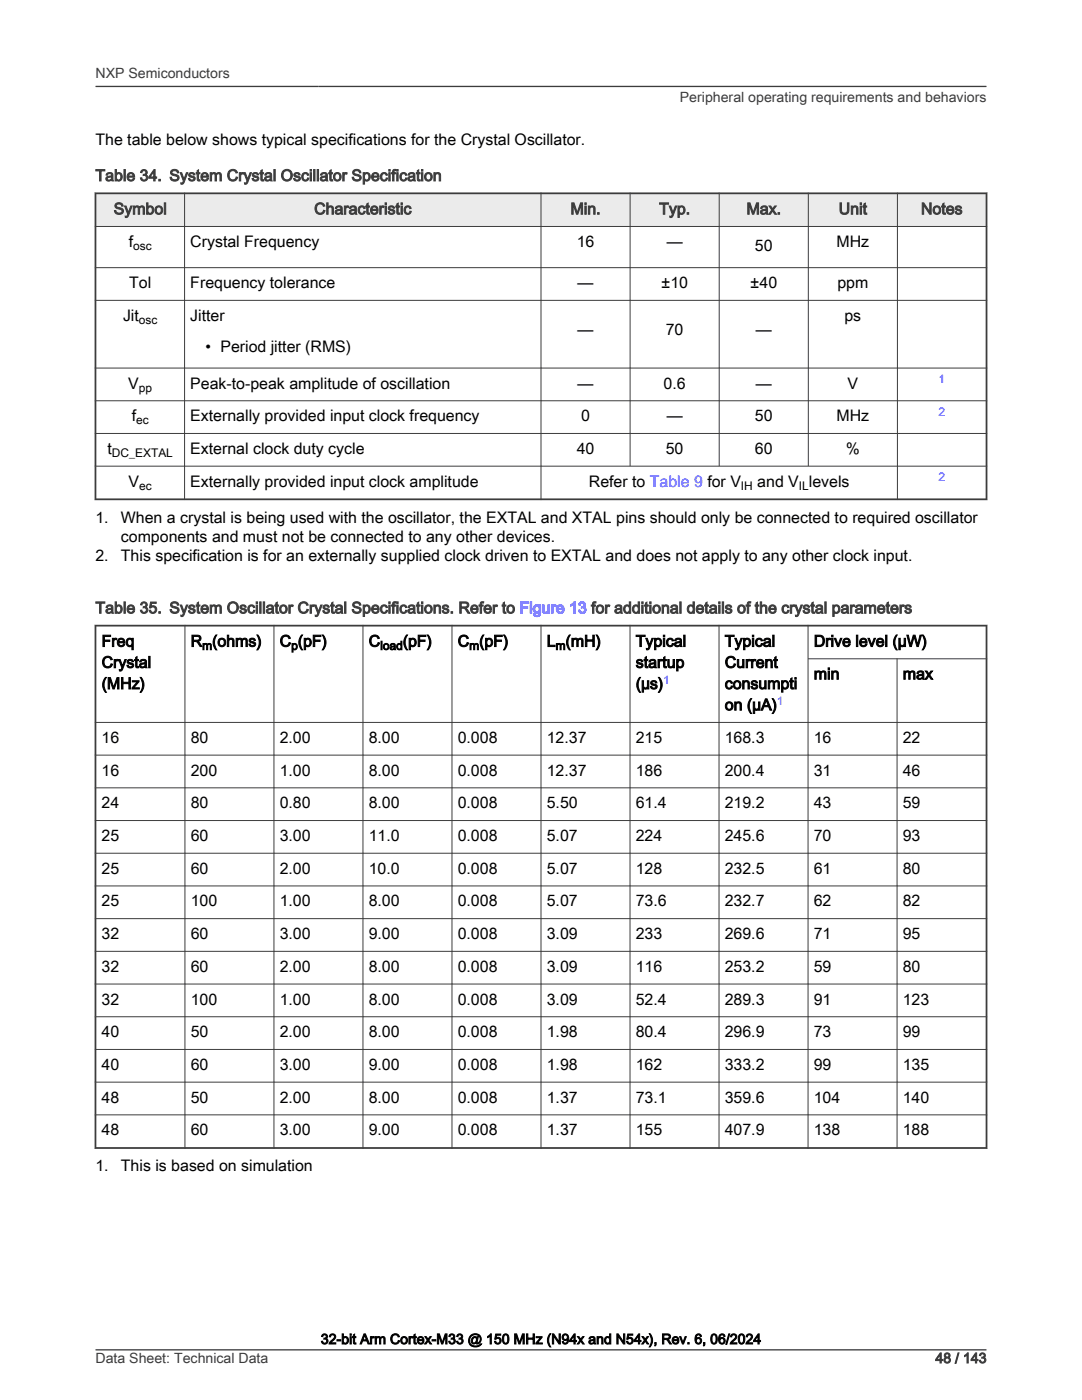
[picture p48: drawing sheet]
<svg xmlns="http://www.w3.org/2000/svg" width="216mm" height="279mm" viewBox="0 0 216 279" stroke-linecap="round" stroke-linejoin="round" font-family="sans-serif">
<defs><g id="words">
<g font-size="3.2">
<text x="19" y="29">The table below shows typical specifications for the Crystal Oscillator.</text>
<text x="25.7" y="49.3">f</text>
<text x="38" y="49.3">Crystal Frequency</text>
<text x="115.1" y="49.3">16</text>
<text x="133" y="49.3">—</text>
<text x="150.6" y="50.1">50</text>
<text x="166.9" y="49.3">MHz</text>
<text x="25.8" y="57.5">Tol</text>
<text x="38" y="57.5">Frequency tolerance</text>
<text x="115.3" y="57.5">—</text>
<text x="131.9" y="57.5">±10</text>
<text x="149.7" y="57.5">±40</text>
<text x="167.1" y="57.5">ppm</text>
<text x="24.5" y="64">Jit</text>
<text x="38" y="64">Jitter</text>
<text x="168.5" y="64">ps</text>
<text x="41" y="70.2">• Period jitter (RMS)</text>
<text x="115.3" y="66.8">—</text>
<text x="132.9" y="66.8">70</text>
<text x="150.8" y="66.8">—</text>
<text x="25.6" y="77.5">V</text>
<text x="38" y="77.5">Peak-to-peak amplitude of oscillation</text>
<text x="115.3" y="77.5">—</text>
<text x="132.4" y="77.5">0.6</text>
<text x="150.8" y="77.5">—</text>
<text x="169.1" y="77.5">V</text>
<text x="26.3" y="84.1">f</text>
<text x="38" y="84.1">Externally provided input clock frequency</text>
<text x="116" y="84.1">0</text>
<text x="133" y="84.1">—</text>
<text x="150.6" y="84.1">50</text>
<text x="166.9" y="84.1">MHz</text>
<text x="21.5" y="90.6">t</text>
<text x="38" y="90.6">External clock duty cycle</text>
<text x="115.1" y="90.6">40</text>
<text x="132.9" y="90.6">50</text>
<text x="150.6" y="90.6">60</text>
<text x="168.8" y="90.6">%</text>
<text x="25.7" y="97.1">V</text>
<text x="38" y="97.1">Externally provided input clock amplitude</text>
<text x="117.5" y="97.1">Refer to Table 9 for V</text>
<text x="151.1" y="97.1">and V levels</text>
<text x="19" y="104.3">1.</text>
<text x="24.1" y="104.3">When a crystal is being used with the oscillator, the EXTAL and XTAL pins should only be connected to required oscillator</text>
<text x="19" y="111.9">2.</text>
<text x="24.1" y="108.1">components and must not be connected to any other devices.</text>
<text x="24.1" y="111.9">This specification is for an externally supplied clock driven to EXTAL and does not apply to any other clock input.</text>
<text x="20.3" y="129">Freq</text>
<text x="38" y="129">R (ohms)</text>
<text x="55.8" y="129">C (pF)</text>
<text x="73.6" y="129">C</text>
<text x="80.4" y="129">(pF)</text>
<text x="91.3" y="129">C (pF)</text>
<text x="109.1" y="129">L (mH)</text>
<text x="126.9" y="129">Typical</text>
<text x="144.6" y="129">Typical</text>
<text x="162.4" y="129">Drive level (µW)</text>
<text x="20.3" y="133.3">Crystal</text>
<text x="20.3" y="137.5">(MHz)</text>
<text x="126.9" y="133.3">startup</text>
<text x="126.9" y="137.5">(µs)</text>
<text x="144.6" y="133.3">Current</text>
<text x="144.6" y="137.5">consumpti</text>
<text x="162.4" y="135.6">min</text>
<text x="180.1" y="135.6">max</text>
<text x="144.6" y="141.7">on (µA)</text>
<text x="20.3" y="148.3">16</text>
<text x="38" y="148.3">80</text>
<text x="55.8" y="148.3">2.00</text>
<text x="73.6" y="148.3">8.00</text>
<text x="91.3" y="148.3">0.008</text>
<text x="109.1" y="148.3">12.37</text>
<text x="126.9" y="148.3">215</text>
<text x="144.6" y="148.3">168.3</text>
<text x="162.4" y="148.3">16</text>
<text x="180.1" y="148.3">22</text>
<text x="20.3" y="154.8">16</text>
<text x="38" y="154.8">200</text>
<text x="55.8" y="154.8">1.00</text>
<text x="73.6" y="154.8">8.00</text>
<text x="91.3" y="154.8">0.008</text>
<text x="109.1" y="154.8">12.37</text>
<text x="126.9" y="154.8">186</text>
<text x="144.6" y="154.8">200.4</text>
<text x="162.4" y="154.8">31</text>
<text x="180.1" y="154.8">46</text>
<text x="20.3" y="161.3">24</text>
<text x="38" y="161.3">80</text>
<text x="55.8" y="161.3">0.80</text>
<text x="73.6" y="161.3">8.00</text>
<text x="91.3" y="161.3">0.008</text>
<text x="109.1" y="161.3">5.50</text>
<text x="126.9" y="161.3">61.4</text>
<text x="144.6" y="161.3">219.2</text>
<text x="162.4" y="161.3">43</text>
<text x="180.1" y="161.3">59</text>
<text x="20.3" y="167.8">25</text>
<text x="38" y="167.8">60</text>
<text x="55.8" y="167.8">3.00</text>
<text x="73.6" y="167.8">11.0</text>
<text x="91.3" y="167.8">0.008</text>
<text x="109.1" y="167.8">5.07</text>
<text x="126.9" y="167.8">224</text>
<text x="144.6" y="167.8">245.6</text>
<text x="162.4" y="167.8">70</text>
<text x="180.1" y="167.8">93</text>
<text x="20.3" y="174.4">25</text>
<text x="38" y="174.4">60</text>
<text x="55.8" y="174.4">2.00</text>
<text x="73.6" y="174.4">10.0</text>
<text x="91.3" y="174.4">0.008</text>
<text x="109.1" y="174.4">5.07</text>
<text x="126.9" y="174.4">128</text>
<text x="144.6" y="174.4">232.5</text>
<text x="162.4" y="174.4">61</text>
<text x="180.1" y="174.4">80</text>
<text x="20.3" y="180.9">25</text>
<text x="38" y="180.9">100</text>
<text x="55.8" y="180.9">1.00</text>
<text x="73.6" y="180.9">8.00</text>
<text x="91.3" y="180.9">0.008</text>
<text x="109.1" y="180.9">5.07</text>
<text x="126.9" y="180.9">73.6</text>
<text x="144.6" y="180.9">232.7</text>
<text x="162.4" y="180.9">62</text>
<text x="180.1" y="180.9">82</text>
<text x="20.3" y="187.4">32</text>
<text x="38" y="187.4">60</text>
<text x="55.8" y="187.4">3.00</text>
<text x="73.6" y="187.4">9.00</text>
<text x="91.3" y="187.4">0.008</text>
<text x="109.1" y="187.4">3.09</text>
<text x="126.9" y="187.4">233</text>
<text x="144.6" y="187.4">269.6</text>
<text x="162.4" y="187.4">71</text>
<text x="180.1" y="187.4">95</text>
<text x="20.3" y="193.9">32</text>
<text x="38" y="193.9">60</text>
<text x="55.8" y="193.9">2.00</text>
<text x="73.6" y="193.9">8.00</text>
<text x="91.3" y="193.9">0.008</text>
<text x="109.1" y="193.9">3.09</text>
<text x="126.9" y="193.9">116</text>
<text x="144.6" y="193.9">253.2</text>
<text x="162.4" y="193.9">59</text>
<text x="180.1" y="193.9">80</text>
<text x="20.3" y="200.5">32</text>
<text x="38" y="200.5">100</text>
<text x="55.8" y="200.5">1.00</text>
<text x="73.6" y="200.5">8.00</text>
<text x="91.3" y="200.5">0.008</text>
<text x="109.1" y="200.5">3.09</text>
<text x="126.9" y="200.5">52.4</text>
<text x="144.6" y="200.5">289.3</text>
<text x="162.4" y="200.5">91</text>
<text x="180.1" y="200.5">123</text>
<text x="20.3" y="207">40</text>
<text x="38" y="207">50</text>
<text x="55.8" y="207">2.00</text>
<text x="73.6" y="207">8.00</text>
<text x="91.3" y="207">0.008</text>
<text x="109.1" y="207">1.98</text>
<text x="126.9" y="207">80.4</text>
<text x="144.6" y="207">296.9</text>
<text x="162.4" y="207">73</text>
<text x="180.1" y="207">99</text>
<text x="20.3" y="213.5">40</text>
<text x="38" y="213.5">60</text>
<text x="55.8" y="213.5">3.00</text>
<text x="73.6" y="213.5">9.00</text>
<text x="91.3" y="213.5">0.008</text>
<text x="109.1" y="213.5">1.98</text>
<text x="126.9" y="213.5">162</text>
<text x="144.6" y="213.5">333.2</text>
<text x="162.4" y="213.5">99</text>
<text x="180.1" y="213.5">135</text>
<text x="20.3" y="220.1">48</text>
<text x="38" y="220.1">50</text>
<text x="55.8" y="220.1">2.00</text>
<text x="73.6" y="220.1">8.00</text>
<text x="91.3" y="220.1">0.008</text>
<text x="109.1" y="220.1">1.37</text>
<text x="126.9" y="220.1">73.1</text>
<text x="144.6" y="220.1">359.6</text>
<text x="162.4" y="220.1">104</text>
<text x="180.1" y="220.1">140</text>
<text x="20.3" y="226.6">48</text>
<text x="38" y="226.6">60</text>
<text x="55.8" y="226.6">3.00</text>
<text x="73.6" y="226.6">9.00</text>
<text x="91.3" y="226.6">0.008</text>
<text x="109.1" y="226.6">1.37</text>
<text x="126.9" y="226.6">155</text>
<text x="144.6" y="226.6">407.9</text>
<text x="162.4" y="226.6">138</text>
<text x="180.1" y="226.6">188</text>
<text x="19" y="233.8">1.</text>
<text x="24.1" y="233.8">This is based on simulation</text>
</g>
<g font-size="3.2" fill="#3c3c3c">
<text x="19" y="36.1">Table 34. System Crystal Oscillator Specification</text>
<text x="22.7" y="42.8">Symbol</text>
<text x="62.7" y="42.8">Characteristic</text>
<text x="113.8" y="42.8">Min.</text>
<text x="131.5" y="42.8">Typ.</text>
<text x="149" y="42.8">Max.</text>
<text x="167.4" y="42.8">Unit</text>
<text x="183.8" y="42.8">Notes</text>
<text x="19" y="122.4">Table 35. System Oscillator Crystal Specifications. Refer to Figure 13 for additional details of the crystal parameters</text>
</g>
<g font-size="2.8" fill="#3c3c3c">
<text x="19" y="15.6">NXP Semiconductors</text>
<text x="135.7" y="20.4">Peripheral operating requirements and behaviors</text>
<text x="19" y="272">Data Sheet: Technical Data</text>
<text x="186.7" y="272">48 / 143</text>
</g>
<text font-size="2.8" x="64" y="268.2">32-bit Arm Cortex-M33 @ 150 MHz (N94x and N54x), Rev. 6, 06/2024</text>
<g font-size="2.4">
<text x="26.6" y="49.9">osc</text>
<text x="27.7" y="64.7">osc</text>
<text x="27.7" y="78.2">pp</text>
<text x="27.2" y="84.7">ec</text>
<text x="22.3" y="91.2">DC_EXTAL</text>
<text x="27.8" y="97.8">ec</text>
<text x="147.9" y="97.8">IH</text>
<text x="159.4" y="97.8">IL</text>
<text x="40.3" y="129.7">m</text>
<text x="58.1" y="129.7">p</text>
<text x="75.9" y="129.7">load</text>
<text x="93.6" y="129.7">m</text>
<text x="110.9" y="129.7">m</text>
</g>
<g font-size="2.4" fill="#00f">
<text x="187.3" y="76.5">1</text>
<text x="187.3" y="83">2</text>
<text x="187.3" y="96.1">2</text>
<text x="132.3" y="136.4">1</text>
<text x="155" y="140.7">1</text>
</g>
</g></defs>
<path d="M19 38.6h177.8v6.6h-177.8z" fill-rule="evenodd" fill="#ebebeb"/>
<path d="M18.9 38.6h178.1M19 38.4v61.4M196.8 38.4v61.4M18.9 99.6h178.1M18.9 124.9h178.1M19 124.7v104.6M196.8 124.7v104.6M18.9 229.1h178.1" fill="none" stroke="#3c3c3c" stroke-width=".35"/>
<g fill="none" stroke="#3c3c3c" stroke-width=".2">
<path d="M36.8 38.4v61.4M107.9 38.4v61.4M125.7 38.4v54.6M143.5 38.4v54.6M161.3 38.4v54.6M179.1 38.4v61.4M18.9 45.2h178.1M18.9 53.4h178.1M18.9 59.9h178.1M18.9 73.5h178.1M18.9 80h178.1M18.9 86.5h178.1"/>
<path d="M18.9 93h178.1M36.9 124.7v104.6M54.7 124.7v104.6M72.4 124.7v104.6M90.2 124.7v104.6M107.9 124.7v104.6M125.7 124.7v104.6M143.5 124.7v104.6M161.2 124.7v104.6M161.2 131.5h35.8M179 131.4v97.9M18.9 144.2h178.1"/>
<path d="M18.9 150.7h178.1M18.9 157.2h178.1M18.9 163.8h178.1M18.9 170.3h178.1M18.9 176.8h178.1M18.9 183.3h178.1M18.9 189.9h178.1M18.9 196.4h178.1M18.9 202.9h178.1M18.9 209.4h178.1M18.9 216h178.1M18.9 222.5h178.1"/>
</g>
<path d="M19 17.3h177.8M19.1 269.4h177.7" fill="none" stroke="#3c3c3c" stroke-width=".26"/>
<use href="#words"/>
</svg>
